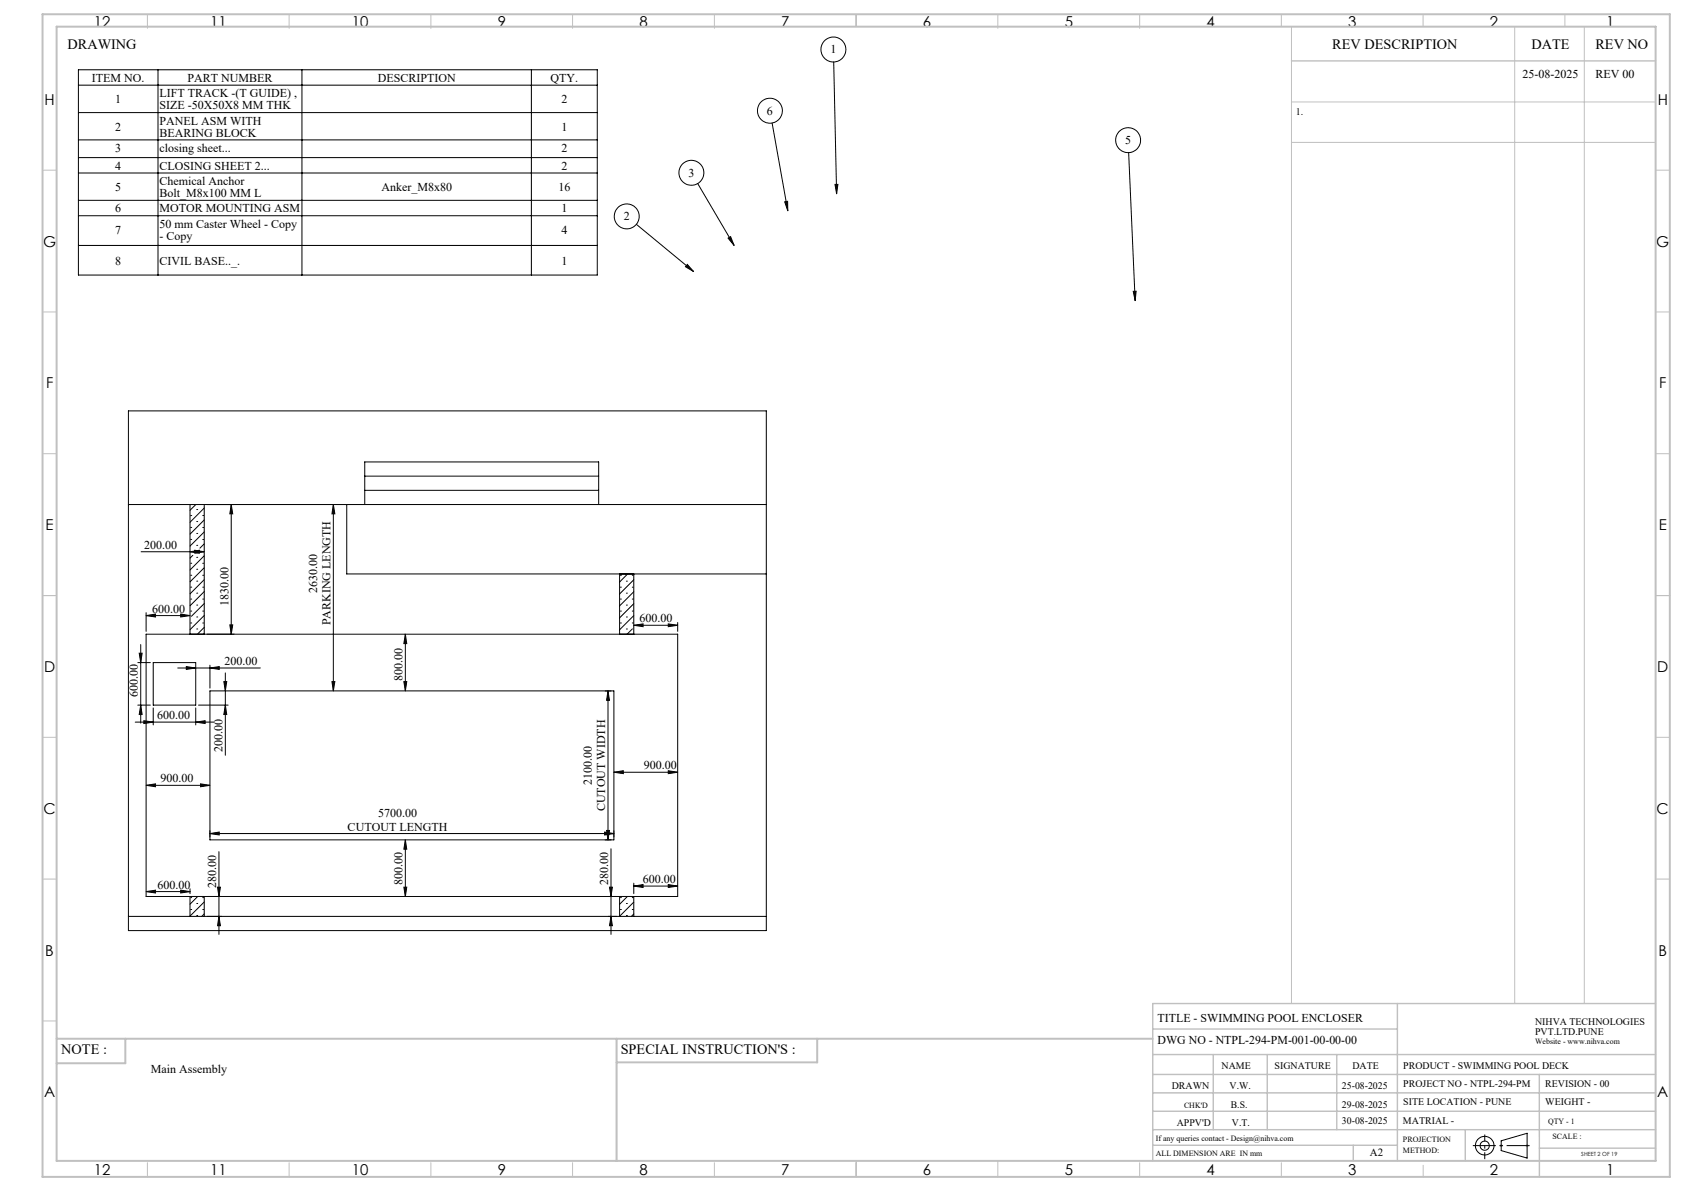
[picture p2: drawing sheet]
<svg xmlns="http://www.w3.org/2000/svg" width="594mm" height="420mm" viewBox="0 0 594 420" stroke-linecap="round" stroke-linejoin="round" font-family="sans-serif">
<defs><g id="words">
<g font-size="5.3">
<text x="33.1" y="9.5">12</text>
<text x="74.1" y="9.5">11</text>
<text x="124.1" y="9.5">10</text>
<text x="175.6" y="9.5">9</text>
<text x="225.6" y="9.5">8</text>
<text x="275.6" y="9.5">7</text>
<text x="325.6" y="9.5">6</text>
<text x="375.6" y="9.5">5</text>
<text x="425.6" y="9.5">4</text>
<text x="475.6" y="9.5">3</text>
<text x="525.6" y="9.5">2</text>
<text x="566.6" y="9.5">1</text>
<text x="15.7" y="37">H</text>
<text x="584.7" y="37">H</text>
<text x="15.2" y="87">G</text>
<text x="584.2" y="87">G</text>
<text x="16.2" y="137">F</text>
<text x="585.2" y="137">F</text>
<text x="16.1" y="187">E</text>
<text x="585.1" y="187">E</text>
<text x="15.5" y="237">D</text>
<text x="584.5" y="237">D</text>
<text x="15.4" y="287">C</text>
<text x="584.4" y="287">C</text>
<text x="16" y="337">B</text>
<text x="585" y="337">B</text>
<text x="15.5" y="387">A</text>
<text x="584.5" y="387">A</text>
<text x="33.1" y="414.5">12</text>
<text x="74.1" y="414.5">11</text>
<text x="124.1" y="414.5">10</text>
<text x="175.6" y="414.5">9</text>
<text x="225.6" y="414.5">8</text>
<text x="275.6" y="414.5">7</text>
<text x="325.6" y="414.5">6</text>
<text x="375.6" y="414.5">5</text>
<text x="425.6" y="414.5">4</text>
<text x="475.6" y="414.5">3</text>
<text x="525.6" y="414.5">2</text>
<text x="566.6" y="414.5">1</text>
</g>
<g font-size="5">
<text x="23.8" y="17.2">DRAWING</text>
<text x="470" y="17.4">REV DESCRIPTION</text>
<text x="540.2" y="17.4">DATE</text>
<text x="562.8" y="17.4">REV NO</text>
<text x="21.6" y="371.8">NOTE :</text>
<text x="218.9" y="371.8">SPECIAL INSTRUCTION'S :</text>
</g>
<g font-size="4.2">
<text x="292.9" y="18.8">1</text>
<text x="32.4" y="28.8">ITEM NO.</text>
<text x="66.1" y="28.8">PART NUMBER</text>
<text x="133.2" y="28.8">DESCRIPTION</text>
<text x="194.2" y="28.8">QTY.</text>
<text x="537.1" y="27.6">25-08-2025</text>
<text x="562.8" y="27.6">REV 00</text>
<text x="56.2" y="34.3">LIFT TRACK -(T GUIDE) ,</text>
<text x="40.7" y="36.4">1</text>
<text x="56.2" y="38.5">SIZE -50X50X8 MM THK</text>
<text x="198" y="36.4">2</text>
<text x="270.5" y="40.4">6</text>
<text x="40.7" y="46">2</text>
<text x="56.3" y="43.9">PANEL ASM WITH</text>
<text x="198" y="46">1</text>
<text x="40.7" y="53.6">3</text>
<text x="56.3" y="48.1">BEARING BLOCK</text>
<text x="56.3" y="53.6">closing sheet...</text>
<text x="198" y="53.6">2</text>
<text x="396.9" y="50.8">5</text>
<text x="40.7" y="59.8">4</text>
<text x="56.3" y="59.8">CLOSING SHEET 2...</text>
<text x="198" y="59.8">2</text>
<text x="56.3" y="65.2">Chemical Anchor</text>
<text x="242.8" y="62.3">3</text>
<text x="40.7" y="67.3">5</text>
<text x="56.3" y="69.5">Bolt_M8x100 MM L</text>
<text x="134.5" y="67.3">Anker_M8x80</text>
<text x="197" y="67.3">16</text>
<text x="40.7" y="74.9">6</text>
<text x="56.3" y="74.9">MOTOR MOUNTING ASM</text>
<text x="198" y="74.9">1</text>
<text x="220" y="77.7">2</text>
<text x="40.7" y="82.4">7</text>
<text x="56.3" y="80.3">50 mm Caster Wheel - Copy</text>
<text x="198" y="82.4">4</text>
<text x="56.3" y="84.5">- Copy</text>
<text x="40.7" y="93.3">8</text>
<text x="56.3" y="93.3">CIVIL BASE.._.</text>
<text x="198" y="93.3">1</text>
<text x="50.8" y="193.5">200.00</text>
<text x="111.9" y="209" transform="rotate(-90 111.9 209)">2630.00</text>
<text x="80.6" y="213.5" transform="rotate(-90 80.6 213.5)">1830.00</text>
<text x="53.7" y="216.1">600.00</text>
<text x="116.6" y="220.5" transform="rotate(-90 116.6 220.5)">PARKING LENGTH</text>
<text x="225.6" y="219.5">600.00</text>
<text x="79.1" y="234.5">200.00</text>
<text x="48.6" y="245.8" transform="rotate(-90 48.6 245.8)">600.00</text>
<text x="142" y="240" transform="rotate(-90 142 240)">800.00</text>
<text x="55.4" y="253.6">600.00</text>
<text x="78.5" y="265.3" transform="rotate(-90 78.5 265.3)">200.00</text>
<text x="56.6" y="275.9">900.00</text>
<text x="227.1" y="271.3">900.00</text>
<text x="208.8" y="276.8" transform="rotate(-90 208.8 276.8)">2100.00</text>
<text x="213.5" y="286.1" transform="rotate(-90 213.5 286.1)">CUTOUT WIDTH</text>
<text x="122.6" y="292.9">CUTOUT LENGTH</text>
<text x="133.3" y="288.2">5700.00</text>
<text x="142" y="312" transform="rotate(-90 142 312)">800.00</text>
<text x="226.7" y="311.4">600.00</text>
<text x="55.5" y="313.4">600.00</text>
<text x="76.2" y="313" transform="rotate(-90 76.2 313)">280.00</text>
<text x="214.5" y="312" transform="rotate(-90 214.5 312)">280.00</text>
<text x="408.3" y="360.3">TITLE - SWIMMING POOL ENCLOSER</text>
<text x="408.3" y="368.2">DWG NO - NTPL-294-PM-001-00-00-00</text>
<text x="53.2" y="378.2">Main Assembly</text>
</g>
<text font-size="3.9" x="483.2" y="407.7">A2</text>
<g font-size="3.5">
<text x="457" y="40.6">1.</text>
<text x="541.5" y="361.3">NIHVA TECHNOLOGIES</text>
<text x="541.5" y="364.9">PVT.LTD.PUNE</text>
<text x="430.9" y="377">NAME</text>
<text x="449.6" y="377">SIGNATURE</text>
<text x="477" y="377">DATE</text>
<text x="495" y="377">PRODUCT - SWIMMING POOL DECK</text>
<text x="495" y="383.3">PROJECT NO - NTPL-294-PM</text>
<text x="545.1" y="383.3">REVISION - 00</text>
<text x="413.3" y="384.1">DRAWN</text>
<text x="433.7" y="384.1">V.W.</text>
<text x="473.4" y="384.1">25-08-2025</text>
<text x="495" y="389.8">SITE LOCATION - PUNE</text>
<text x="545.1" y="389.8">WEIGHT -</text>
<text x="434.1" y="390.6">B.S.</text>
<text x="473.4" y="390.6">29-08-2025</text>
<text x="415.1" y="396.9">APPV'D</text>
<text x="434.6" y="396.9">V.T.</text>
<text x="473.4" y="396.5">30-08-2025</text>
<text x="494.8" y="396.5">MATRIAL -</text>
</g>
<g font-size="2.8">
<text x="541.5" y="368.3">Website - www.nihva.com</text>
<text x="417.6" y="390.6">CHK'D</text>
<text x="546.1" y="396.5">QTY - 1</text>
<text x="547.6" y="401.7">SCALE :</text>
<text x="407.7" y="402.2">If any queries contact - Design@nihva.com</text>
<text x="407.7" y="407.7">ALL DIMENSION ARE IN mm</text>
<text x="494.8" y="402.7">PROJECTION</text>
<text x="494.8" y="406.5">METHOD:</text>
</g>
<text font-size="2" x="557.8" y="407.8">SHEET 2 OF 19</text>
</g></defs>
<g fill="none" stroke="#000" stroke-width=".35">
<path d="M27.7 24.6h183v72.4h-183zM27.7 30h183M27.7 39.7h183M55.7 24.6v72.4M106.5 24.6v72.4M187.4 24.6v72.4M294.1 21.9l1 46.5M27.7 49.3h183M27.7 55.6h183M272.3 43.4l5.6 30.9M398.1 53.8l2.3 52.2M27.7 61h183"/>
<path d="M27.7 70.6h183M27.7 76.1h183M224.5 79.1l20.2 16.7M246.1 64.7l12.8 21.9M276.8 71.2l1-.2 .1 3.3zM294.5 65h1.1l-.5 3.4zM27.7 86.6h183M242.4 93.3l2.3 2.5-2.9-1.7zM256.8 84l.9-.6 1.2 3.2zM399.7 102.7h1.1l-.4 3.3zM45.3 144.9h225v183.3h-225zM45.3 177.9h225"/>
<path d="M67 177.9v45.7M69.1 177.9l-2.1 2M69.4 179.7h.1M72 179.2l-5 5M72 177.9v45.7M81.6 177.9l.5 3.3h-1zM81.6 177.9v45.7M117.6 177.9l.5 3.3h-1zM117.6 177.9v65.7M122.3 177.9v24.5h148M128.7 177.9v-15h82.5v15M128.7 167.9h82.5"/>
<path d="M128.7 172.9h82.5M49.8 194.6h22.2M67 194.6l3.3-.6v1.1zM67.3 198.6h.1M67.3 190.2h.1M67.3 186h.1M67.3 181.8h.1M68 195.8l-1 1M68.7 194l3.3 .6-3.3 .5zM69.4 196.6h.1M69.4 192.3h.1M69.4 188.1h.1"/>
<path d="M69.4 183.9h.1M71.5 198.6h.1M71.5 190.2h.1M71.5 186h.1M71.5 181.8h.1M72 196l-5 5M72 187.6l-5 5M72 183.4l-5 5M72 191.8l-1.5 1.5M51.5 217.1l3.4-.5v1zM51.5 216.1v6.6M51.5 217.1h15.5"/>
<path d="M63.7 216.6l3.3 .5-3.3 .5zM67.3 219.7h.1M67.3 215.5h.1M67.3 211.3h.1M67.3 207.1h.1M67.3 202.9h.1M69.4 217.6h.1M69.4 213.4h.1M69.4 209.2h.1M69.4 204.9h.1M69.4 200.7h.1M71.5 219.7h.1"/>
<path d="M71.5 215.5h.1M71.5 211.3h.1M71.5 207.1h.1M71.5 202.9h.1M72 217l-5 5.1M72 212.8l-4.5 4.5M72 208.6l-5 5M72 204.4l-5 5M72 200.2l-5 5M218.5 202.4v21.2M218.8 219.7h.1M218.8 215.5h.1"/>
<path d="M218.8 211.3h.1M218.8 207.1h.1M218.8 202.9h.1M220.9 217.6h.1M220.9 213.4h.1M220.9 209.2h.1M220.9 204.9h.1M221.4 202.4l-2.9 2.9M223 219.7h.1M223 215.5h.1M223 211.3h.1M223 207.1h.1"/>
<path d="M223 202.9h.1M223.6 202.4v21.2M223.6 217.1l-5.1 5M223.6 212.9l-5.1 5M223.6 208.7l-5.1 5M223.6 204.5l-5.1 5M239 219.5v3.2M48.6 233.7h4.4M49.1 230.3h1l-.5 3.4zM49.6 227.3v27.7M51.5 223.6h187.5v92.5h-187.5zM54 233.7h15v15h-15z"/>
<path d="M62.7 235.6h29.1M65.7 235.1l3.3 .5-3.3 .5zM69.4 221.8h.1M72 221.2l-2.4 2.4M74 234.6v8.1M74 235.6l3.3-.5v1zM79.5 237.3v29M81.1 220.4h1l-.5 3.2zM143 223.6l.5 3.4h-1zM143 223.6v20M220.9 221.8h.1M223.1 221.8l-1.9 1.8"/>
<path d="M223.6 220.5h15.4M223.6 220.5l3.2-.5v1zM235.7 220l3.3 .5-3.3 .5zM47.7 254.7h27.7M48.6 248.7h4.4M49.6 248.7l.5 3.3h-1zM50.7 254.2l3.3 .5-3.3 .4zM54 249.6v6M69 254.7l3.4-.5v.9zM69 249.6v6M70 248.7h10.5M74 243.6h142.5v52.6h-142.5z"/>
<path d="M79 240.4h1l-.5 3.2zM79.5 248.7l.5 3.3h-1zM117.1 240.4h1l-.5 3.2zM142.5 240.4h1l-.5 3.2zM214.5 243.6v52.6M214.5 243.6l.5 3.4h-1zM51.5 276.9h22.5M51.5 276.9l3.4-.5v1zM70.7 276.4l3.3 .5-3.3 .5zM216.5 272.3h22.5M216.5 272.3l3.4-.5v1zM235.7 271.8l3.3 .5-3.3 .5z"/>
<path d="M74 294l3.3-.6v1zM74 294h142.5M143 296.2l.5 3.3h-1zM143 296.2v19.9M213.3 293.4l3.2 .6-3.2 .4zM214 292.9h1l-.5 3.3zM215.5 299.3v30.2M51.5 314.4l3.4-.5v1zM51.5 314.4h15.5M63.7 313.9l3.3 .5-3.3 .5zM67 316.1v7.1M67 313.4v1.8"/>
<path d="M67.3 316.5h.1M69.4 318.6h.1M69.7 316.1l-2.7 2.8M71.5 316.5h.1M72 318.1l-5 5M72 316.1v7.1M76.7 312.9h1.1l-.6 3.2zM77.2 300.3v29.2M142.5 312.9h1l-.5 3.2zM215 312.9h1l-.5 3.2zM218.5 316.1v7.1M218.8 316.5h.1"/>
<path d="M220.9 318.6h.1M221.3 316.1l-2.8 2.8M223 316.5h.1M223.6 316.1v7.1M223.6 318.1l-5.1 5M223.6 312.5l3.2-.6v1.1zM223.6 311.4v3.8M223.6 312.5h15.4M235.7 311.9l3.3 .6-3.3 .5zM45.3 323.2h225M67.3 320.7h.1M69.4 322.8h.1"/>
<path d="M71.5 320.7h.1M72 322.3l-.8 .9M77.2 323.2l.6 3.2h-1.1zM215.5 323.2l.5 3.2h-1zM218.8 320.7h.1M220.9 322.8h.1M223 320.7h.1M223.6 322.3l-.9 .9M529.5 402.3l9.2-2.7v8.8l-9.2-2.7z"/>
<circle cx="294" cy="17.5" r="4.4"/>
<circle cx="271.6" cy="39.1" r="4.4"/>
<circle cx="397.9" cy="49.4" r="4.4"/>
<circle cx="221.1" cy="76.3" r="4.4"/>
<circle cx="243.9" cy="60.9" r="4.4"/>
<circle cx="523.7" cy="404" r="1.62"/>
<circle cx="523.7" cy="404" r="3.3"/>
</g>
<g fill="none" stroke="#c0c0c0" stroke-width=".35">
<path d="M52 5v5M102 5v5M152 5v5M202 5v5M252 5v5M302 5v4.4M352 5v5M402 5v5M452 5v4.4M455.5 9.4v344.5M502 5v4.4M534.3 9.4v344.5"/>
<path d="M552 5v4.4M558.8 9.4v344.5M455.5 36h128.5M455.5 50.2h128.5M15 60h5M584 60h5M15 110h5M584 110h5M15 160h5M584 160h5M15 210h5M584 210h5"/>
<path d="M15 260h5M584 260h5M15 310h5M584 310h5M15 360h5M52 410v5M102 410v5M152 410v5M202 410v5M252 410v5M302 409.4v5.6M352 409.4v5.6"/>
<path d="M402 410v5M452 410v5M502 410.9v4.1M529 404h1M529.2 403.7l.7 .7M529.5 403.5v1M529.9 403.7l-.7 .7M538.1 404h1.1M538.3 403.7l.7 .7M538.7 403.5v1M539 403.7l-.7 .7"/>
</g>
<path d="M519.5 404h20.1" fill="none" stroke="#000" stroke-width=".35" stroke-dasharray="15.2 1.3 1.3 1.3" stroke-dashoffset="7.1" stroke-linecap="butt"/>
<path d="M523.7 408.8v-8.7" fill="none" stroke="#000" stroke-width=".35" stroke-dasharray="15.2 1.3 1.3 1.3" stroke-dashoffset="12.8" stroke-linecap="butt"/>
<g fill="none" stroke="#c0c0c0" stroke-width=".5">
<path d="M455.5 21.5h128.5M492.9 353.9v55.5M584 353.9h-177.4v55.5M406.6 371.9h177.4M406.6 378.9h177.4M406.6 362.9h86.3M428 371.9v26.5M447 371.9v26.5M471.5 371.9v26.5M543 378.9v36.1M406.6 391.9h177.4M406.6 385.4h177.4"/>
<path d="M406.6 398.4h177.4M516.9 398.4v11M406.6 403.9h86.3M477.3 403.9v5.5M543 404.9h41"/>
</g>
<path d="M15 5h574v410h-574zM20 9.4h564v400h-564zM20 366.3h386.6M44.2 366.3v8.6h-24.2M217.5 366.3v43.1M288.3 366.3v8.3h-70.8" fill="none" stroke="#c0c0c0" stroke-width=".7"/>
<g fill="#000">
<path d="M276.8 71.2l1-.2 .1 3.3zM294.5 65h1.1l-.5 3.4zM242.4 93.3l2.3 2.5-2.9-1.7zM256.8 84l.9-.6 1.2 3.2zM399.7 102.7h1.1l-.4 3.3z"/>
<path d="M65.7 235.1l3.3 .5-3.3 .5zM74 235.6l3.3-.5v1z"/>
<path d="M81.1 220.4h1l-.5 3.2zM81.6 177.9l.5 3.3h-1z"/>
<path d="M223.6 220.5l3.2-.5v1zM235.7 220l3.3 .5-3.3 .5zM51.5 276.9l3.4-.5v1zM70.7 276.4l3.3 .5-3.3 .5zM216.5 272.3l3.4-.5v1zM235.7 271.8l3.3 .5-3.3 .5z"/>
<path d="M49.6 248.7l.5 3.3h-1zM49.1 230.3h1l-.5 3.4z"/>
<path d="M69 254.7l3.4-.5v.9zM50.7 254.2l3.3 .5-3.3 .4zM68.7 194l3.3 .6-3.3 .5zM67 194.6l3.3-.6v1.1z"/>
<path d="M79.5 248.7l.5 3.3h-1zM79 240.4h1l-.5 3.2zM117.1 240.4h1l-.5 3.2zM117.6 177.9l.5 3.3h-1z"/>
<path d="M74 294l3.3-.6v1zM213.3 293.4l3.2 .6-3.2 .4z"/>
<path d="M143 296.2l.5 3.3h-1zM142.5 312.9h1l-.5 3.2zM143 223.6l.5 3.4h-1zM142.5 240.4h1l-.5 3.2z"/>
<path d="M214 292.9h1l-.5 3.3zM214.5 243.6l.5 3.4h-1z"/>
<path d="M63.7 313.9l3.3 .5-3.3 .5zM51.5 314.4l3.4-.5v1zM235.7 311.9l3.3 .6-3.3 .5zM223.6 312.5l3.2-.6v1.1zM63.7 216.6l3.3 .5-3.3 .5zM51.5 217.1l3.4-.5v1z"/>
<path d="M215 312.9h1l-.5 3.2zM215.5 323.2l.5 3.2h-1z"/>
<path d="M77.2 323.2l.6 3.2h-1.1zM76.7 312.9h1.1l-.6 3.2z"/>
</g>
<use href="#words"/>
</svg>
